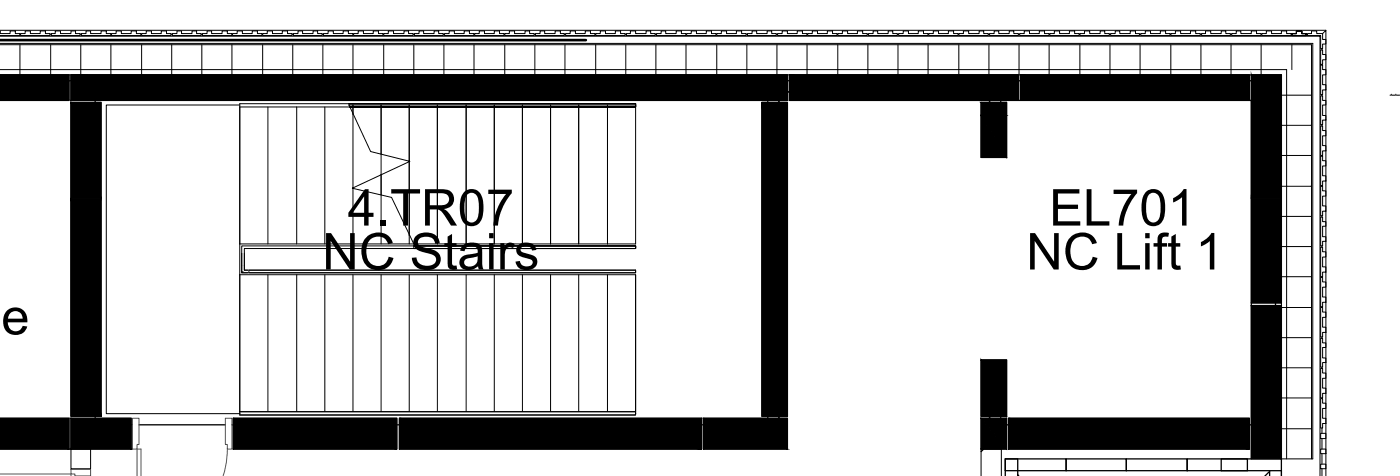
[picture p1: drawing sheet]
<svg xmlns="http://www.w3.org/2000/svg" width="91mm" height="31mm" viewBox="0 0 91 31" stroke-linecap="round" stroke-linejoin="round" font-family="sans-serif">
<defs><g id="words">
<g font-size="3.3">
<text x="20.8" y="17.4">NC Stairs</text>
<text x="22.5" y="14.6">4.TR07</text>
<text x="66.4" y="17.4">NC Lift 1</text>
<text x="67.9" y="14.6">EL701</text>
<text x="-.6" y="21.6">le</text>
</g>
</g></defs>
<!-- layer: A-WALL-PATT -->
<g fill="#000" stroke="#000" stroke-width=".06">
<path d="M-.1 4.8l4.6 1.7v-1.7zM-.1 4.8l4.6 1.7h-4.6z"/>
<path d="M4.6 6.6l1.9 6.2v-6.2zM4.6 6.6l1.9 6.2h-1.9z"/>
<path d="M4.6 12.8l1.9 14.1v-14.1zM4.6 12.8l1.9 14.1h-1.9z"/>
<path d="M49.3 6.6l1.6 20.3v-20.3zM49.3 6.6l1.6 20.3h-1.6z"/>
<path d="M4.6 4.8l46.3 1.7v-1.7zM4.6 4.8l46.3 1.7h-46.3z"/>
<path d="M63.5 6.6l1.6 .9v-.9zM63.5 6.6l1.6 .9h-1.6z"/>
<path d="M63.5 7.5l1.6 2.7v-2.7zM63.5 7.5l1.6 2.7h-1.6z"/>
<path d="M51.1 4.8l14.8 1.7v-1.7zM51.1 4.8l14.8 1.7h-14.8z"/>
<path d="M66 4.8l14.8 1.7v-1.7zM66 4.8l14.8 1.7h-14.8z"/>
<path d="M81 19.7l1.9 9.9v-9.9zM81 19.7l1.9 9.9h-1.9z"/>
<path d="M81 4.8l1.9 8v-8zM81 4.8l1.9 8h-1.9z"/>
<path d="M81 12.8l1.9 6.8v-6.8zM81 12.8l1.9 6.8h-1.9z"/>
<path d="M-.1 27l4.6 2v-2zM-.1 27l4.6 2h-4.6z"/>
<path d="M4.6 27l3.9 2v-2zM4.6 27l3.9 2h-3.9z"/>
<path d="M15.1 27l10.6 2v-2zM15.1 27l10.6 2h-10.6z"/>
<path d="M25.8 27l19.6 2v-2zM25.8 27l19.6 2h-19.6z"/>
<path d="M45.5 27l5.4 2v-2zM45.5 27l5.4 2h-5.4z"/>
<path d="M63.5 23.3l1.6 3.6v-3.6zM63.5 23.3l1.6 3.6h-1.6z"/>
<path d="M63.5 27l1.6 2v-2zM63.5 27l1.6 2h-1.6z"/>
<path d="M65.3 27l15.5 2v-2zM65.3 27l15.5 2h-15.5z"/>
</g>
<!-- layer: A-WALL -->
<path d="M-.1 4.8h4.6v1.7h-4.6M4.6 6.6h1.9v20.3h-1.9zM4.6 4.8h46.3v1.7h-46.3zM49.3 6.6h1.6v20.3h-1.6zM51.1 4.8h14.8v1.7h-14.8zM66 4.8h14.8v1.7h-14.8zM81 4.8h1.9v14.8h-1.9zM25.8 27h19.6v2h-19.6zM81 29.6v-9.9h1.9v9.9" fill="none" stroke="#000" stroke-width=".08"/>
<!-- layer: I-WALL -->
<path d="M63.5 6.6h1.6v3.6h-1.6zM0 27h4.5v2h-4.5M4.6 27h3.9v2h-3.9zM15.1 27h10.6v2h-10.6zM45.5 27h5.4v2h-5.4zM63.5 23.3h1.6v3.6h-1.6zM63.5 27h1.6v2h-1.6zM65.3 27h15.5v2h-15.5z" fill="none" stroke="#000" stroke-width=".08"/>
<!-- layer: A-FLOR -->
<g fill="none" stroke="#000" stroke-width=".08">
<path d="M4.5 5.2h.1M6.2 6.5v.1M49.7 6.5v.1M50.4 6.5v.1M50.9 5.2h.2M50.9 5.9h.2M64 6.5v.1M64.7 6.5v.1M65.9 5.2h.1M65.9 6.5h.1M80.8 5.2h.2M80.8 6.5h.2"/>
<path d="M81 19.6v.1M82.5 19.6v.1M6.2 26.9v.1M8.5 27.4h.1M9 27.4h5.6M15 27.4h.1M25.7 27.4h.1M45.4 27.4h.1M49.7 26.9v.1M50.4 26.9v.1M64 26.9v.1M64.7 26.9v.1"/>
<path d="M65.1 27.4h.2M65.8 30.7l.2 .1M80.8 27.4h.2M82.1 30.4l-.3 .4"/>
</g>
<path d="M82.9 30.4v.4" fill="none" stroke="#b8b85c" stroke-width=".08"/>
<!-- layer: M-EQPM -->
<path d="M65 30.8v-1.2h.8v1.2M79 30.4v-.8h3.9v.8M80.7 30.4v-.8h-3.9v.8v-.8h-3.9v.8h-3.9v-.8h-4v.8h4v-.8h3.9v.8h10M82.1 30.4v.4M82.9 30.4v.4" fill="none" stroke="#000" stroke-width=".08"/>
<!-- layer: A-WALL-PATT -->
<g fill="none" stroke="#000" stroke-width=".06">
<path d="M1.3 2.9v1.9M3.3 2.9v1.9M5.2 2.9v1.9M7.2 2.9v1.9M9.2 2.9v1.9M11.1 2.9v1.9M13.1 2.9v1.9M15 2.9v1.9M17 2.9v1.9M18.9 2.9v1.9M20.9 2.9v1.9M22.8 2.9v1.9"/>
<path d="M24.8 2.9v1.9M26.8 2.9v1.9M28.7 2.9v1.9M30.7 2.9v1.9M32.7 2.9v1.9M34.6 2.9v1.9M36.6 2.9v1.9M38.5 2.9v1.9M40.5 2.9v1.9M42.4 2.9v1.9M44.4 2.9v1.9M46.4 2.9v1.9"/>
<path d="M48.3 2.9v1.9M50.3 2.9v1.9M52.2 2.9v1.9M54.2 2.9v1.9M56.2 2.9v1.9M58.1 2.9v1.9M60 2.9v1.9M62 2.9v1.9M64 2.9v1.9M65.9 2.9v1.9M67.9 2.9v1.9M69.9 2.9v1.9"/>
<path d="M71.8 2.9v1.9M73.8 2.9v1.9M75.8 2.9v1.9M77.7 2.9v1.9M79.6 2.9v1.9M81.6 2.9v1.9M82.9 19.9h2M82.9 17.9h2M82.9 15.9h2M82.9 14h2M82.9 12h2M82.9 10h2"/>
<path d="M82.9 8.1h2M82.9 6.1h2M83.6 2.9v1.6M4.6 29h.1M63.6 29l-.1 .2M82.9 27.7h2M82.9 25.7h2M82.9 23.8h2M82.9 21.8h2"/>
</g>
<!-- layer: A-WALL -->
<path d="M-.1 4.5h83.3v25.1M0 2.8h84.9v26.8h-2v-24.8h-83M0 2.9h84.9v26.7M83.6 2.2h.3v-.2h.3v.2h.3v.1v-.1h-.3v-.2h-.3v.2h-.3v.1h.9h-.9zM83.6 2.2h.3v-.2h.3v.2h.3v.1h-.9v-.1h.3v-.2h.3v.2h.3v.1h-.9v-.1h.3v-.2h.3v.2h.3v.1v-.1h-.3v-.2h-.3v.2h-.3v.1h.9h-.9zM84.6 2.2h.3v-.2h.3v.2h.4v.3h.2v.3h-.2v.3h-.2v-.8h-.8zM85.4 3.2h.2v.3h.2v.4h-.2v.3h-.2z" fill="none" stroke="#000" stroke-width=".06"/>
<!-- layer: A-DOOR -->
<path d="M14.7 29l-.1 .9-.2 .9" fill="none" stroke="#545454" stroke-width=".06"/>
<!-- layer: A-DOOR-FRAM -->
<path d="M-.1 30.6h4.7v.2M4.6 30.3h1.3v.4h-1.1v-.1h-.2zM8.6 27h.4v1.7h-.1v.3h-.3zM8.9 30.8v-1.8h.2v1.8M14.6 27h.4v2h-.3v-.3h-.1z" fill="none" stroke="#545454" stroke-width=".06"/>
<!-- layer: S-STRS -->
<g fill="none" stroke="#000" stroke-width=".06">
<path d="M15.5 6.8h-8.6v19.9h8.6M15.5 6.9v19.7M15.5 17.7h25.6v8.9M15.5 15.8h11.3M17.3 6.9v8.9M17.3 17.7v8.9M19.2 6.9v8.9M19.2 17.7v8.9M21 6.9v8.9M21 17.7v8.9M22.8 7.4v4.7M22.8 12.2v3.6"/>
<path d="M22.8 17.7v8.9M24.7 10v1.3M24.7 12.6v3.2M24.7 17.7v8.9M26.5 10.4h.1M26.5 15.2v.6M26.5 17.7v8.9M28.3 17.7v8.9M30.2 17.7v8.9M32 17.7v8.9M33.8 17.7v8.9M35.6 17.7v8.9"/>
<path d="M37.4 17.7v8.9M39.3 17.7v8.9"/>
</g>
<!-- layer: S-STRS-MBND -->
<g fill="none" stroke="#000" stroke-width=".06">
<path d="M22.6 6.8h18.5v9h-14.3l-1.5-3-2.5-.6 3.7-1.8-2.5-.6zM22.8 6.8v.6M22.8 12.1v.1M24.7 6.8v3.2M24.7 11.3v1.3M26.5 6.8v8.4M28.3 6.8v9M30.2 6.8v9M32 6.8v9M33.8 6.8v9M35.6 6.8v9M37.4 6.8v9"/>
<path d="M39.3 6.8v9"/>
</g>
<!-- layer: A-GLAZ-CURT -->
<g fill="none" stroke="#000" stroke-width=".06">
<path d="M-.1 2h.1v.2h.7v-.2h.3v.2h.3v.1h-1.4M1.3 2.2h.3v-.2h.4v.2h.6v-.2h.3v.2h.3v.1h-1.9zM3.3 2.2h.3v-.2h.3v.2h.7v-.2h.3v.2h.3v.1h-1.9zM5.3 2.2h.3v-.2h.3v.2h.6v-.2h.4v.2h.3v.1h-1.9zM7.2 2.2h.3v-.2h.4v.2h.6v-.2h.3v.2h.3v.1h-1.9zM9.2 2.2h.3v-.2h.3v.2h.6v-.2h.4v.2h.3v.1h-1.9zM11.2 2.2h.2v-.2h.3v.2h.7v-.2h.3v.2h.3v.1h-1.8zM13.1 2.2h.3v-.2h.3v.2h.7v-.2h.3v.2h.3v.1h-1.9zM15 2.2h.3v-.2h.4v.2h.6v-.2h.4v.2h.3v.1h-2zM17 2.2h.3v-.2h.3v.2h.7v-.2h.3v.2h.3v.1h-1.9zM19 2.2h.3v-.2h.3v.2h.7v-.2h.3v.2h.2v.1h-1.8zM20.9 2.2h.3v-.2h.4v.2h.6v-.2h.3v.2h.3v.1h-1.9z"/>
<path d="M22.9 2.2h.3v-.2h.3v.2h.6v-.2h.4v.2h.3v.1h-1.9zM24.8 2.2h.3v-.2h.4v.2h.6v-.2h.3v.2h.3v.1h-1.9zM26.8 2.2h.3v-.2h.3v.2h.7v-.2h.3v.2h.3v.1h-1.9zM28.8 2.2h.3v-.2h.3v.2h.6v-.2h.4v.2h.3v.1h-1.9zM30.7 2.2h.3v-.2h.3v.2h.7v-.2h.3v.2h.3v.1h-1.9zM32.7 2.2h.3v-.2h.3v.2h.7v-.2h.3v.2h.3v.1h-1.9zM34.6 2.2h.3v-.2h.3v.2h.7v-.2h.4v.2h.2v.1h-1.9zM36.6 2.2h.3v-.2h.3v.2h.7v-.2h.3v.2h.3v.1h-1.9zM38.5 2.2h.3v-.2h.4v.2h.6v-.2h.4v.2h.2v.1h-1.9zM40.5 2.2h.3v-.2h.3v.2h.7v-.2h.3v.2h.3v.1h-1.9zM42.5 2.2h.3v-.2h.3v.2h.6v-.2h.4v.2h.3v.1h-1.9zM44.4 2.2h.3v-.2h.4v.2h.6v-.2h.3v.2h.3v.1h-1.9z"/>
<path d="M46.4 2.2h.3v-.2h.3v.2h.6v-.2h.4v.2h.3v.1h-1.9zM48.4 2.2h.3v-.2h.3v.2h.6v-.2h.3v.2h.3v.1h-1.8zM50.3 2.2h.3v-.2h.3v.2h.7v-.2h.3v.2h.3v.1h-1.9zM52.3 2.2h.3v-.2h.3v.2h.6v-.2h.4v.2h.3v.1h-1.9zM54.2 2.2h.3v-.2h.3v.2h.7v-.2h.3v.2h.3v.1h-1.9zM56.2 2.2h.3v-.2h.3v.2h.7v-.2h.3v.2h.3v.1h-1.9zM58.1 2.2h.3v-.2h.4v.2h.6v-.2h.4v.2h.2v.1h-1.9zM60.1 2.2h.3v-.2h.3v.2h.7v-.2h.3v.2h.3v.1h-1.9zM62 2.2h.3v-.2h.4v.2h.6v-.2h.3v.2h.3v.1h-1.9zM64 2.2h.3v-.2h.3v.2h.7v-.2h.3v.2h.3v.1h-1.9zM66 2.2h.3v-.2h.3v.2h.6v-.2h.4v.2h.3v.1h-1.9zM67.9 2.2h.3v-.2h.4v.2h.6v-.2h.3v.2h.3v.1h-1.9z"/>
<path d="M69.9 2.2h.3v-.2h.3v.2h.7v-.2h.3v.2h.3v.1h-1.9zM71.9 2.2h.3v-.2h.3v.2h.6v-.2h.4v.2h.2v.1h-1.8zM73.8 2.2h.3v-.2h.3v.2h.7v-.2h.3v.2h.3v.1h-1.9zM75.8 2.2h.2v-.2h.4v.2h.6v-.2h.4v.2h.3v.1h-1.9zM77.7 2.2h.3v-.2h.3v.2h.7v-.2h.3v.2h.3v.1h-1.9zM79.7 2.2h.3v-.2h.3v.2h.7v-.2h.3v.2h.3v.1h-1.9zM81.6 2.2h.3v-.2h.4v.2h.6v-.2h.3v.2h.3v.1h-1.9zM85.4 4.2h.2v.3h.2v.3h-.2v.7h.2v.3h-.2v.3h-.2zM85.4 6.2h.2v.3h.2v.3h-.2v.7h.2v.3h-.2v.3h-.2zM85.4 8.1h.2v.3h.2v.4h-.2v.6h.2v.3h-.2v.3h-.2zM85.4 10.1h.2v.3h.2v.3h-.2v.7h.2v.3h-.2v.3h-.2zM85.4 12h.2v.3h.2v.4h-.2v.6h.2v.3h-.2v.3h-.2z"/>
<path d="M85.4 14h.2v.3h.2v.3h-.2v.7h.2v.3h-.2v.3h-.2zM85.4 16h.2v.3h.2v.3h-.2v.6h.2v.4h-.2v.3h-.2zM85.4 17.9h.2v.3h.2v.4h-.2v.6h.2v.3h-.2v.3h-.2zM85.4 19.9h.2v.3h.2v.3h-.2v.6h.2v.4h-.2v.3h-.2zM85.4 21.9h.2v.2h.2v.3h-.2v.7h.2v.3h-.2v.3h-.2zM85.4 23.8h.2v.3h.2v.3h-.2v.7h.2v.3h-.2v.3h-.2zM85.4 25.7h.2v.3h.2v.4h-.2v.6h.2v.4h-.2v.3h-.2zM85.4 30h.4v.3h-.4zM85.4 29h.4v.3h-.4zM85.4 28h.4v.3h-.4z"/>
</g>
<!-- layer: I-WALL -->
<path d="M4.6 29h1.3v1.3h-1.3zM63.5 30.8v-1.8h1.3v1.8" fill="none" stroke="#000" stroke-width=".06"/>
<!-- layer: A-ROOF -->
<g fill="none" stroke="#000" stroke-width=".06">
<path d="M-.1 2h85.9M0 2.3h85.4v28.5M1.3 2.2h.1M3.2 2.2h.1M5.2 2.2h.1M7.2 2.2h.1M9.1 2.2h.1M11.1 2.2h.1M13 2.2h.1M15 2.2h.1M17 2.2h.1M18.9 2.2h.1"/>
<path d="M20.8 2.2h.1M22.8 2.2h.1M24.8 2.2h.1M26.7 2.2h.1M28.7 2.2h.1M30.7 2.2h.1M32.6 2.2h.1M34.6 2.2h.1M36.5 2.2h.1M38.5 2.2h.1M40.4 2.2h.1M42.4 2.2h.1"/>
<path d="M44.4 2.2h.1M46.3 2.2h.1M48.3 2.2h.1M50.2 2.2h.1M52.2 2.2h.1M54.2 2.2h.1M56.1 2.2h.1M58.1 2.2h.1M60 2.2h.1M62 2.2h.1M63.9 2.2h.1M65.9 2.2h.1"/>
<path d="M67.9 2.2h.1M69.8 2.2h.1M71.8 2.2h.1M73.7 2.2h.1M75.7 2.2h.1M77.7 2.2h.1M79.6 2.2h.1M81.6 2.2h.1M83.5 2.2h.1M84.5 2.2h.1M85.5 3.1v.1M85.5 4.2h.1"/>
<path d="M85.5 6.1v.1M85.5 8.1h.1M85.5 10v.1M85.5 12h.1M85.5 13.9v.1M85.5 15.9v.1M85.5 17.9h.1M85.5 19.8v.1M85.6 2.2l.2-.2v28.8M85.5 21.8v.1M85.5 23.7v.1M85.5 25.7h.1"/>
<path d="M85.5 27.7v.3M85.5 28.3v.7M85.5 29.3v.7M85.5 30.3v.5"/>
</g>
<!-- layer: A-FLOR-HRAL-MBND -->
<path d="M22.6 6.7h18.5v.2h-18.5h18.5v-.2zM22.6 6.7h18.5v.2h-18.5M26.8 15.9h14.3v.2h-14.3" fill="none" stroke="#000" stroke-width=".06"/>
<!-- layer: A-FLOR-HRAL -->
<g fill="none" stroke="#000" stroke-width=".06">
<path d="M15.5 6.7h25.6v.2h-25.6zM15.6 16.4v1.2h.4M15.7 17.5v.1M15.8 16.4v1.1h.2M16.1 17.5h25M16.1 17.6h25M16.1 17.5v.1M22.6 6.7v.2M26.8 15.9v.2M41.1 17.5v.1M41.1 17.5h-25.3v-1.4h25.3v-.2h-25.5v1.7h25.5M15.5 26.7h.1"/>
<path d="M15.5 26.6h25.6v.2h-25.6M15.5 26.6v.2M15.5 26.6h25.6M15.5 26.8h25.6M41.1 26.6v.2M41.1 26.7h.1"/>
</g>
<!-- layer: A-DETL-WIDE -->
<path d="M-.1 2.6h38" fill="none" stroke="#000" stroke-width=".17"/>
<!-- layer: S-GRID -->
<path d="M89.9 6.1h.1M90 6.1h.1M90.1 6.1h.2M90.3 6.1h.1M90.4 6.1h.2M90.6 6.1h.1" fill="none" stroke="#000" stroke-width=".06"/>
<use href="#words"/>
</svg>
